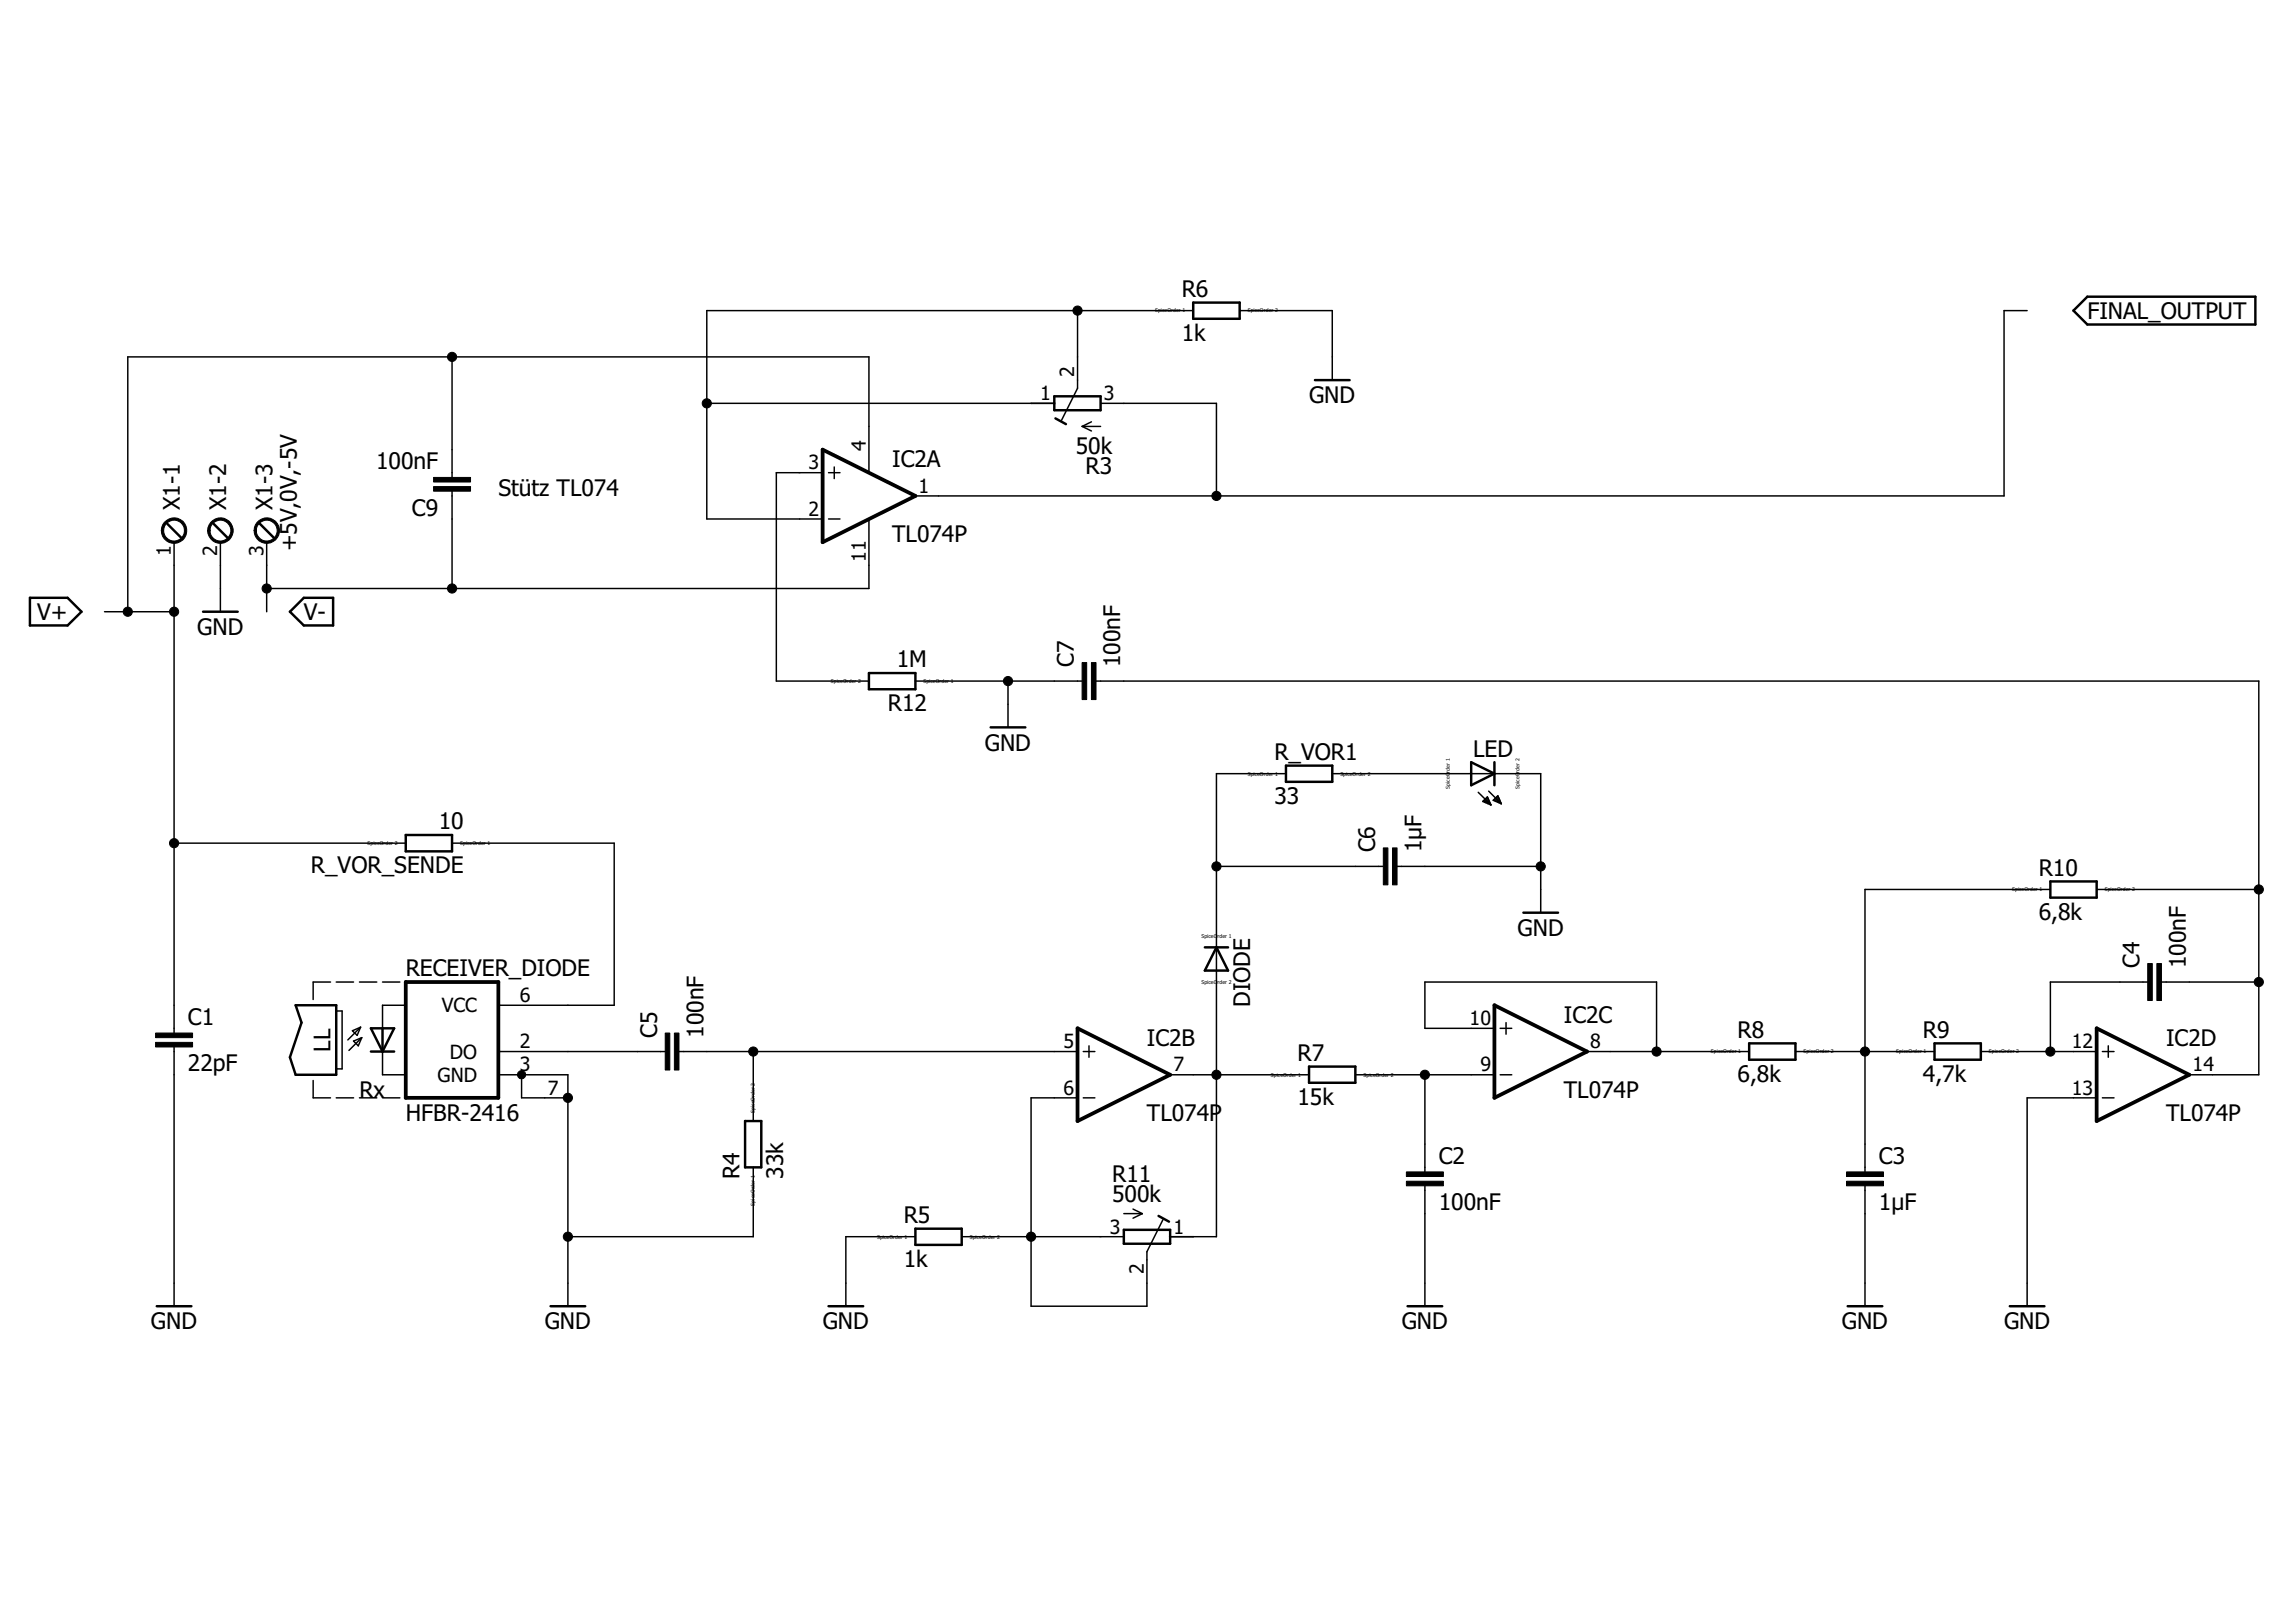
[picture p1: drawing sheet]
<svg xmlns="http://www.w3.org/2000/svg" width="297mm" height="210mm" viewBox="0 0 297 210" stroke-linecap="round" stroke-linejoin="round" font-family="sans-serif">
<defs><g id="words">
<g font-size="3">
<text x="152.9" y="38.4">R6</text>
<text x="270.1" y="41.3">FINAL_OUTPUT</text>
<text x="152.9" y="44.1">1k</text>
<text x="169.4" y="52.2">GND</text>
<text x="139.2" y="58.8">50k</text>
<text x="23.3" y="66" transform="rotate(-90 23.3 66)">X1-1</text>
<text x="29.3" y="66" transform="rotate(-90 29.3 66)">X1-2</text>
<text x="35.3" y="66" transform="rotate(-90 35.3 66)">X1-3</text>
<text x="48.7" y="60.7">100nF</text>
<text x="64.5" y="64.2">Stütz TL074</text>
<text x="115.4" y="60.4">IC2A</text>
<text x="140.4" y="61.3">R3</text>
<text x="38.4" y="71.4" transform="rotate(-90 38.4 71.4)">+5V,0V,-5V</text>
<text x="53.3" y="66.7">C9</text>
<text x="115.4" y="70.2">TL074P</text>
<text x="4.8" y="80.2">V+</text>
<text x="25.5" y="82.1">GND</text>
<text x="39.3" y="80.2">V-</text>
<text x="116" y="86.3">1M</text>
<text x="138.9" y="86.3" transform="rotate(-90 138.9 86.3)">C7</text>
<text x="144.9" y="86.3" transform="rotate(-90 144.9 86.3)">100nF</text>
<text x="114.9" y="92">R12</text>
<text x="127.4" y="97.1">GND</text>
<text x="164.9" y="98.4">R_VOR1</text>
<text x="190.6" y="98">LED</text>
<text x="56.8" y="107.3">10</text>
<text x="164.9" y="104">33</text>
<text x="40.2" y="113">R_VOR_SENDE</text>
<text x="177.9" y="110.3" transform="rotate(-90 177.9 110.3)">C6</text>
<text x="183.9" y="110.3" transform="rotate(-90 183.9 110.3)">1µF</text>
<text x="263.8" y="113.3">R10</text>
<text x="263.8" y="119">6,8k</text>
<text x="196.3" y="121.1">GND</text>
<text x="276.8" y="125.3" transform="rotate(-90 276.8 125.3)">C4</text>
<text x="282.8" y="125.3" transform="rotate(-90 282.8 125.3)">100nF</text>
<text x="52.5" y="126.3">RECEIVER_DIODE</text>
<text x="161.7" y="130.3" transform="rotate(-90 161.7 130.3)">DIODE</text>
<text x="24.3" y="132.6">C1</text>
<text x="42.8" y="136.1" transform="rotate(-90 42.8 136.1)">LL</text>
<text x="85" y="134.3" transform="rotate(-90 85 134.3)">C5</text>
<text x="91" y="134.3" transform="rotate(-90 91 134.3)">100nF</text>
<text x="148.4" y="135.3">IC2B</text>
<text x="167.9" y="137.3">R7</text>
<text x="202.3" y="132.3">IC2C</text>
<text x="224.8" y="134.3">R8</text>
<text x="248.8" y="134.3">R9</text>
<text x="280.2" y="135.3">IC2D</text>
<text x="24.3" y="138.6">22pF</text>
<text x="46.5" y="142.1">Rx</text>
<text x="167.9" y="143">15k</text>
<text x="202.3" y="142.1">TL074P</text>
<text x="224.8" y="140">6,8k</text>
<text x="248.8" y="140">4,7k</text>
<text x="52.5" y="145.1">HFBR-2416</text>
<text x="148.4" y="145.1">TL074P</text>
<text x="280.2" y="145.1">TL074P</text>
<text x="95.7" y="152.6" transform="rotate(-90 95.7 152.6)">R4</text>
<text x="101.3" y="152.6" transform="rotate(-90 101.3 152.6)">33k</text>
<text x="143.9" y="155.6">500k</text>
<text x="143.9" y="153">R11</text>
<text x="186.1" y="150.6">C2</text>
<text x="243.1" y="150.6">C3</text>
<text x="116.9" y="158.3">R5</text>
<text x="186.1" y="156.6">100nF</text>
<text x="243.1" y="156.6">1µF</text>
<text x="116.9" y="163.9">1k</text>
<text x="19.5" y="172">GND</text>
<text x="70.5" y="172">GND</text>
<text x="106.4" y="172">GND</text>
<text x="181.3" y="172">GND</text>
<text x="238.3" y="172">GND</text>
<text x="259.3" y="172">GND</text>
</g>
<g font-size="2.5">
<text x="134.6" y="51.8">1</text>
<text x="139" y="48.8" transform="rotate(-90 139 48.8)">2</text>
<text x="142.8" y="51.8">3</text>
<text x="112" y="58.4" transform="rotate(-90 112 58.4)">4</text>
<text x="104.6" y="60.8">3</text>
<text x="118.8" y="63.8">1</text>
<text x="22.1" y="72" transform="rotate(-90 22.1 72)">1</text>
<text x="28.1" y="72" transform="rotate(-90 28.1 72)">2</text>
<text x="34.1" y="72" transform="rotate(-90 34.1 72)">3</text>
<text x="104.6" y="66.7">2</text>
<text x="112" y="72.7" transform="rotate(-90 112 72.7)">11</text>
<text x="57.1" y="131">VCC</text>
<text x="67.2" y="129.7">6</text>
<text x="58.2" y="137">DO</text>
<text x="67.2" y="135.7">2</text>
<text x="137.6" y="135.7">5</text>
<text x="190.1" y="132.7">10</text>
<text x="205.7" y="135.7">8</text>
<text x="268" y="135.7">12</text>
<text x="56.6" y="140">GND</text>
<text x="67.2" y="138.7">3</text>
<text x="70.9" y="141.7">7</text>
<text x="137.6" y="141.7">6</text>
<text x="151.8" y="138.7">7</text>
<text x="191.5" y="138.7">9</text>
<text x="268" y="141.7">13</text>
<text x="283.7" y="138.7">14</text>
<text x="143.6" y="159.6">3</text>
<text x="151.8" y="159.6">1</text>
<text x="148" y="164.9" transform="rotate(-90 148 164.9)">2</text>
</g>
<g font-size=".7">
<text x="149.4" y="40.4">SpiceOrder 1</text>
<text x="161.4" y="40.4">SpiceOrder 2</text>
<text x="107.5" y="88.4">SpiceOrder 2</text>
<text x="119.5" y="88.4">SpiceOrder 1</text>
<text x="161.4" y="100.4">SpiceOrder 1</text>
<text x="173.4" y="100.4">SpiceOrder 2</text>
<text x="187.6" y="100" transform="rotate(-90 187.6 100)">rder 1</text>
<text x="196.6" y="100" transform="rotate(-90 196.6 100)">rder 2</text>
<text x="187.6" y="102.1" transform="rotate(-90 187.6 102.1)">SpiceO</text>
<text x="196.6" y="102.1" transform="rotate(-90 196.6 102.1)">SpiceO</text>
<text x="47.5" y="109.4">SpiceOrder 2</text>
<text x="59.5" y="109.4">SpiceOrder 1</text>
<text x="260.3" y="115.3">SpiceOrder 1</text>
<text x="272.3" y="115.3">SpiceOrder 2</text>
<text x="155.4" y="121.3">SpiceO</text>
<text x="157.5" y="121.3">rder 1</text>
<text x="155.4" y="127.3">SpiceO</text>
<text x="157.5" y="127.3">rder 2</text>
<text x="221.4" y="136.3">SpiceOrder 1</text>
<text x="233.3" y="136.3">SpiceOrder 2</text>
<text x="245.3" y="136.3">SpiceOrder 1</text>
<text x="257.3" y="136.3">SpiceOrder 2</text>
<text x="164.4" y="139.3">SpiceOrder 1</text>
<text x="176.4" y="139.3">SpiceOrder 2</text>
<text x="97.7" y="144" transform="rotate(-90 97.7 144)">SpiceOrder 2</text>
<text x="97.7" y="156" transform="rotate(-90 97.7 156)">SpiceOrder 1</text>
<text x="113.5" y="160.3">SpiceOrder 1</text>
<text x="125.5" y="160.3">SpiceOrder 2</text>
</g>
</g></defs>
<g fill="none" stroke="#000" stroke-width=".32">
<path d="M154.4 39.2h6v2.1h-6zM270 38.4h21.8v3.6h-21.8l-1.8-1.8zM136.4 51.3h6v1.8h-6zM136.5 54.1l1.4 .8M170.1 49.2h4.5M3.9 77.4h4.8l1.8 1.8-1.8 1.7h-4.8zM21.6 67.8l1.8 1.8M26.3 79.2h4.5M27.6 67.8l1.8 1.8M33.6 67.8l1.8 1.8M39.3 77.4h3.8v3.5h-3.8l-1.8-1.7zM112.4 87.1h6v2.1h-6z"/>
<path d="M128.2 94.1h4.5M166.4 99.1h6v2.1h-6zM190.3 98.6l3 1.5-3 1.5zM193.3 98.6v3M52.5 108.1h6v2.1h-6zM197.1 118.1h4.5M265.3 114.1h6v2.1h-6zM38.2 130.1h5.3v9h-5.3l-.7-2.3 1.5-4.5zM48 133.1h3l-1.5 3zM48 136.1h3M49.5 133.1v3M155.9 122.6h3"/>
<path d="M157.4 122.6l1.5 3h-3zM169.4 138h5.9v2.1h-5.9zM226.3 135h6v2.1h-6zM250.3 135h6v2.1h-6zM96.4 145.1h2.1v6h-2.1zM118.4 159h6v2.1h-6zM145.4 159.2h6v1.8h-6zM149.9 157.4l1.3 .7M20.3 169h4.5M71.2 169h4.5M107.2 169h4.5M182.1 169h4.5"/>
<path d="M239 169h4.5M260 169h4.5"/>
</g>
<g fill="none" stroke="#000" stroke-width=".19">
<path d="M58.5 46.2v15.6M91.4 52.2h45M139.4 40.2v10l-2.1 4.2M140 55.2h2.4M140 55.2l1.2 .6M141.2 54.6l-1.2 .6M142.4 52.2h15v12M154.4 40.2h-63v27h15M160.4 40.2h12v9M262.3 40.2h-3v24h-140.9M13.5 79.2h9M22.5 70.2v63.5"/>
<path d="M28.5 70.2v9M34.5 70.2v9M58.5 63.6v12.6M106.4 61.2h-6v26.9h12M107.2 61.2h1.5M107.2 67.2h1.5M107.9 60.4v1.5M112.4 61.2v-15h-95.9v33M112.4 67.2v9h-77.9M118.4 88.1h21.6M130.4 88.1v6M141.8 88.1h150.4v51h-9"/>
<path d="M22.5 109.1h30M58.5 109.1h21v21h-15M157.4 112.1h21.5M166.4 100.1h-9v59.9h-6M172.4 100.1h26.9v18M180.7 112.1h18.6M191.2 102.5l1.7 1.7M191.8 103.7l.6-.6 .5 1.1zM191.9 103.7h.8M192 103.5h.6M192.1 103.8h.6M192.2 103.4h.4"/>
<path d="M192.3 103.3h.2M192.4 104h.4M192.6 102.4l1.6 1.6M192.8 104.1h.1M193.2 103.6l.6-.6 .4 1zM193.2 103.5h.8M193.4 103.4h.6M193.5 103.7h.6M193.5 103.3h.4M193.7 103.1h.1M193.8 103.8h.4M194.1 104h.1"/>
<path d="M265.3 115.1h-24v36.6M271.3 115.1h20.9M22.5 135.5v33.5M40.5 139.8v2.3h2.3M42.8 127.1h-2.3v2.2M43.5 127.1h2.2M43.5 130.8h.8v7.5h-.8M45.6 133.4l1.1-.5-.5 1.1zM45.7 134.7l1.1-.4-.4 1zM46.5 127.1h2.2M46.7 132.9l-1.7 1.7M46.8 134.3l-1.7 1.6"/>
<path d="M49.5 136.1v3h3M49.5 127.1h2.2M52.5 130.1h-3v3M64.5 139.1h9v29.9M64.5 136.1h21.6M67.5 139.1v3h6M87.8 136.1h51.6M97.5 136.1v9M140.1 136.1h1.5M140.9 135.3v1.5M151.4 139.1h18M175.3 139.1h18"/>
<path d="M184.3 139.1v12.6M193.3 133.1h-9v-6h30v9M194.1 139.1h1.5M194.1 133.1h1.5M194.8 132.3v1.5M205.3 136.1h21M232.3 136.1h18M256.3 136.1h15M272 136.1h1.5M272.8 135.3v1.5M277.8 127.1h-12.5v9M279.6 127.1h12.6"/>
<path d="M43.5 142.1h2.2M46.5 142.1h2.2M49.5 142.1h2.2M97.5 151.1v8.9h-24M139.4 142.1h-6v26.9h15v-7l2.1-4.2M140.1 142.1h1.5M145.4 157.1h2.4M146.6 156.5l1.2 .6M147.8 157.1l-1.2 .5M184.3 153.5v15.5M241.3 153.5v15.5M271.3 142.1h-9v26.9"/>
<path d="M272 142.1h1.5M118.4 160h-9v9M124.4 160h21"/>
</g>
<g fill="#000" stroke="#000" stroke-width=".13">
<path d="M56.1 63h4.8v.6h-4.8zM56.1 61.8h4.8v.6h-4.8zM140 85.7h.6v4.8h-.6zM141.2 85.7h.6v4.8h-.6zM179 109.7h.6v4.8h-.6zM180.1 109.7h.6v4.8h-.6zM20.1 134.9h4.8v.6h-4.8zM20.1 133.7h4.8v.6h-4.8zM86.1 133.7h.6v4.8h-.6zM87.2 133.7h.6v4.8h-.6zM277.9 124.7h.5v4.8h-.5zM279 124.7h.6v4.8h-.6z"/>
<path d="M181.9 151.7h4.8v.6h-4.8zM181.9 152.9h4.8v.6h-4.8zM238.9 151.7h4.8v.6h-4.8zM238.9 152.9h4.8v.6h-4.8z"/>
</g>
<g fill="#000" stroke="#000" stroke-width=".13">
<path d="M21.3 67.6a1.65 1.65 0 0 1 2.6 .1 1.65 1.65 0 0 1-.9 2.5 1.65 1.65 0 0 1-2.1-1.5h.3a1.35 1.35 0 0 1 1.9-1.3 1.35 1.35 0 0 1 .3 2.3 1.35 1.35 0 0 1-2.2-.7v-.3h-.3l.1-.8z" fill-rule="evenodd"/>
<path d="M27.3 67.6a1.65 1.65 0 0 1 2.6 .2 1.65 1.65 0 0 1-.9 2.5 1.65 1.65 0 0 1-2.1-1.6h.3a1.35 1.35 0 0 1 1.9-1.2 1.35 1.35 0 0 1 .4 2.1 1.35 1.35 0 0 1-2.2-.3l-.1-.6h-.3v-.4z" fill-rule="evenodd"/>
<path d="M33.3 67.6a1.65 1.65 0 0 1 2.6 .1 1.65 1.65 0 0 1-.9 2.5 1.65 1.65 0 0 1-2.1-1.5h.3a1.35 1.35 0 0 1 1.8-1.2 1.35 1.35 0 0 1 .5 2.1 1.35 1.35 0 0 1-2.2-.3l-.1-.6h-.3l.1-.8z" fill-rule="evenodd"/>
<path d="M67 138.8a.54 .54 0 0 1 .9 0 .54 .54 0 0 1-.3 .8 .54 .54 0 0 1-.7-.5h.6h-.6z" fill-rule="evenodd"/>
<circle cx="58.5" cy="46.2" r=".59"/>
<circle cx="91.4" cy="52.2" r=".59"/>
<circle cx="139.4" cy="40.2" r=".59"/>
<circle cx="16.5" cy="79.2" r=".59"/>
<circle cx="22.5" cy="79.2" r=".59"/>
<circle cx="34.5" cy="76.2" r=".59"/>
<circle cx="58.5" cy="76.2" r=".59"/>
<circle cx="157.4" cy="64.2" r=".59"/>
<circle cx="130.4" cy="88.1" r=".59"/>
<circle cx="22.5" cy="109.1" r=".59"/>
<circle cx="157.4" cy="112.1" r=".59"/>
<circle cx="199.3" cy="112.1" r=".59"/>
<circle cx="292.2" cy="115.1" r=".59"/>
<circle cx="97.5" cy="136.1" r=".59"/>
<circle cx="157.4" cy="139.1" r=".59"/>
<circle cx="184.3" cy="139.1" r=".59"/>
<circle cx="214.3" cy="136.1" r=".59"/>
<circle cx="241.3" cy="136.1" r=".59"/>
<circle cx="265.3" cy="136.1" r=".59"/>
<circle cx="292.2" cy="127.1" r=".59"/>
<circle cx="73.5" cy="142.1" r=".59"/>
<circle cx="73.5" cy="160" r=".59"/>
<circle cx="133.4" cy="160" r=".59"/>
</g>
<path d="M106.4 58.2l12 6-12 6zM52.5 127.1h12v15h-12zM139.4 133.1l12 6-12 6zM193.3 130.1l12 6-12 6zM271.3 133.1l11.9 6-11.9 6z" fill="none" stroke="#000" stroke-width=".49"/>
<use href="#words"/>
</svg>
